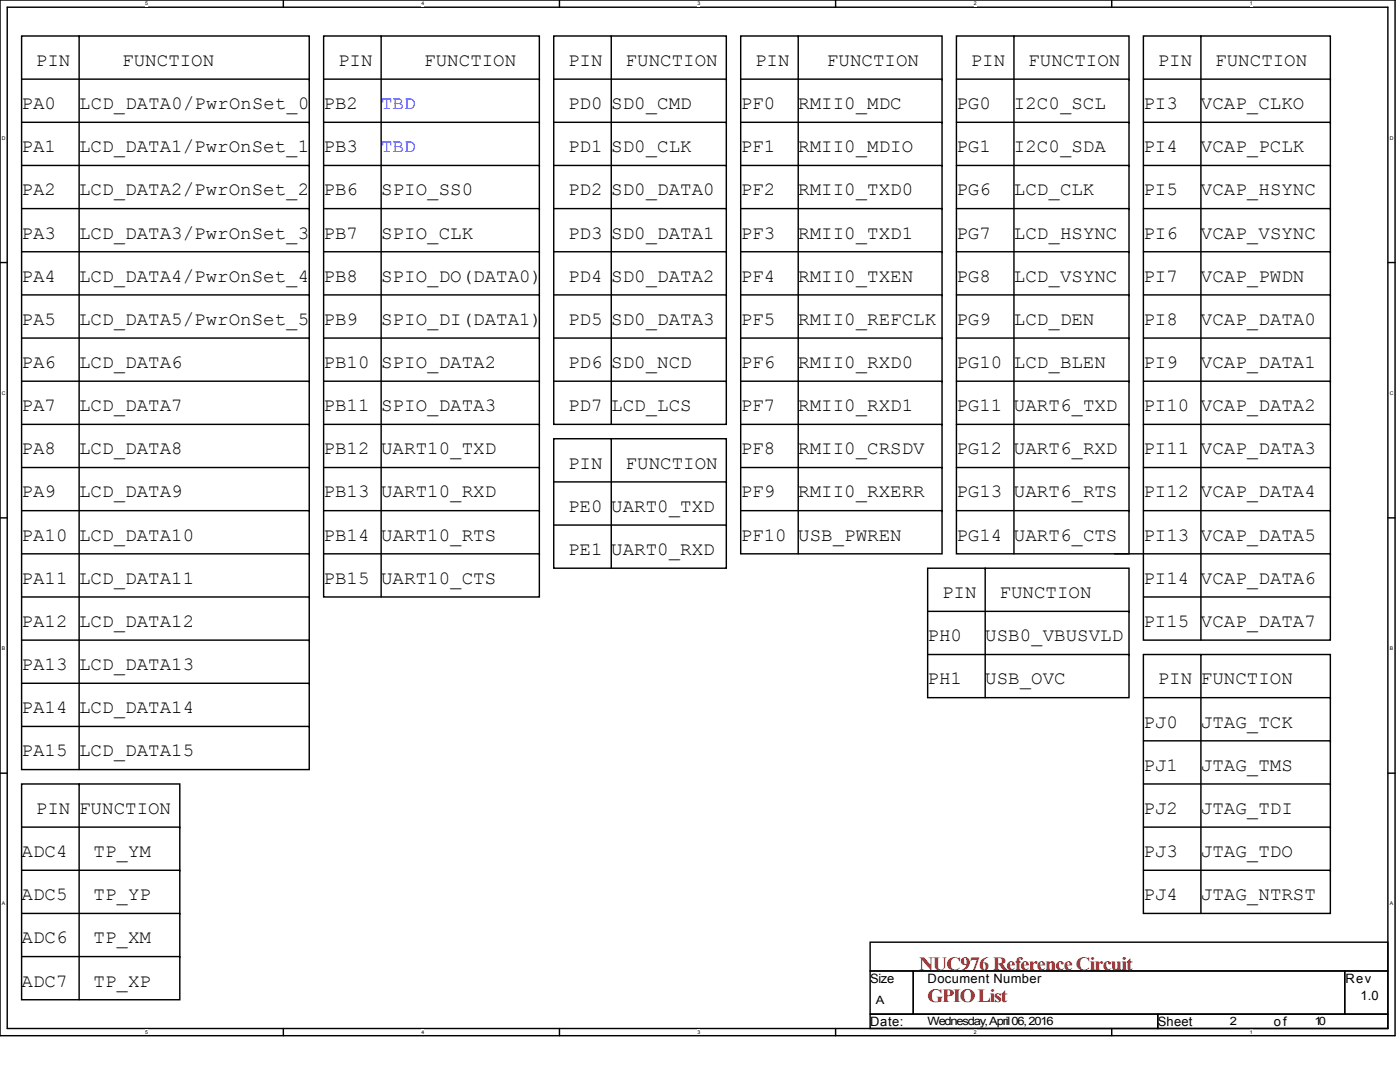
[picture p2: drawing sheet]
<svg xmlns="http://www.w3.org/2000/svg" width="279mm" height="216mm" viewBox="0 0 279 216" stroke-linecap="round" stroke-linejoin="round" font-family="sans-serif">
<defs><g id="words">
<g font-size="3.7">
<text x="7.2" y="13.2">PIN</text>
<text x="24.4" y="13.2">FUNCTION</text>
<text x="67.5" y="13.2">PIN</text>
<text x="84.7" y="13.2">FUNCTION</text>
<text x="113.4" y="13.2">PIN</text>
<text x="124.9" y="13.2">FUNCTION</text>
<text x="150.7" y="13.2">PIN</text>
<text x="165" y="13.2">FUNCTION</text>
<text x="193.7" y="13.2">PIN</text>
<text x="205.2" y="13.2">FUNCTION</text>
<text x="231.1" y="13.2">PIN</text>
<text x="242.5" y="13.2">FUNCTION</text>
<text x="4.3" y="21.8">PA0</text>
<text x="15.8" y="21.8">LCD_DATA0/PwrOnSet_0</text>
<text x="64.6" y="21.8">PB2</text>
<text x="113.4" y="21.8">PD0</text>
<text x="122" y="21.8">SD0_CMD</text>
<text x="147.8" y="21.8">PF0</text>
<text x="159.3" y="21.8">RMII0_MDC</text>
<text x="190.9" y="21.8">PG0</text>
<text x="202.4" y="21.8">I2C0_SCL</text>
<text x="228.2" y="21.8">PI3</text>
<text x="239.7" y="21.8">VCAP_CLKO</text>
<text x="4.3" y="30.4">PA1</text>
<text x="15.8" y="30.4">LCD_DATA1/PwrOnSet_1</text>
<text x="64.6" y="30.4">PB3</text>
<text x="113.4" y="30.4">PD1</text>
<text x="122" y="30.4">SD0_CLK</text>
<text x="147.8" y="30.4">PF1</text>
<text x="159.3" y="30.4">RMII0_MDIO</text>
<text x="190.9" y="30.4">PG1</text>
<text x="202.4" y="30.4">I2C0_SDA</text>
<text x="228.2" y="30.4">PI4</text>
<text x="239.7" y="30.4">VCAP_PCLK</text>
<text x="4.3" y="39">PA2</text>
<text x="15.8" y="39">LCD_DATA2/PwrOnSet_2</text>
<text x="64.6" y="39">PB6</text>
<text x="76.1" y="39">SPIO_SS0</text>
<text x="113.4" y="39">PD2</text>
<text x="122" y="39">SD0_DATA0</text>
<text x="147.8" y="39">PF2</text>
<text x="159.3" y="39">RMII0_TXD0</text>
<text x="190.9" y="39">PG6</text>
<text x="202.4" y="39">LCD_CLK</text>
<text x="228.2" y="39">PI5</text>
<text x="239.7" y="39">VCAP_HSYNC</text>
<text x="4.3" y="47.6">PA3</text>
<text x="15.8" y="47.6">LCD_DATA3/PwrOnSet_3</text>
<text x="64.6" y="47.6">PB7</text>
<text x="76.1" y="47.6">SPIO_CLK</text>
<text x="113.4" y="47.6">PD3</text>
<text x="122" y="47.6">SD0_DATA1</text>
<text x="147.8" y="47.6">PF3</text>
<text x="159.3" y="47.6">RMII0_TXD1</text>
<text x="190.9" y="47.6">PG7</text>
<text x="202.4" y="47.6">LCD_HSYNC</text>
<text x="228.2" y="47.6">PI6</text>
<text x="239.7" y="47.6">VCAP_VSYNC</text>
<text x="4.3" y="56.2">PA4</text>
<text x="15.8" y="56.2">LCD_DATA4/PwrOnSet_4</text>
<text x="64.6" y="56.2">PB8</text>
<text x="76.1" y="56.2">SPIO_DO(DATA0)</text>
<text x="113.4" y="56.2">PD4</text>
<text x="122" y="56.2">SD0_DATA2</text>
<text x="147.8" y="56.2">PF4</text>
<text x="159.3" y="56.2">RMII0_TXEN</text>
<text x="190.9" y="56.2">PG8</text>
<text x="202.4" y="56.2">LCD_VSYNC</text>
<text x="228.2" y="56.2">PI7</text>
<text x="239.7" y="56.2">VCAP_PWDN</text>
<text x="4.3" y="64.8">PA5</text>
<text x="15.8" y="64.8">LCD_DATA5/PwrOnSet_5</text>
<text x="64.6" y="64.8">PB9</text>
<text x="76.1" y="64.8">SPIO_DI(DATA1)</text>
<text x="113.4" y="64.8">PD5</text>
<text x="122" y="64.8">SD0_DATA3</text>
<text x="147.8" y="64.8">PF5</text>
<text x="159.3" y="64.8">RMII0_REFCLK</text>
<text x="190.9" y="64.8">PG9</text>
<text x="202.4" y="64.8">LCD_DEN</text>
<text x="228.2" y="64.8">PI8</text>
<text x="239.7" y="64.8">VCAP_DATA0</text>
<text x="4.3" y="73.4">PA6</text>
<text x="15.8" y="73.4">LCD_DATA6</text>
<text x="64.6" y="73.4">PB10 SPIO_DATA2</text>
<text x="113.4" y="73.4">PD6</text>
<text x="122" y="73.4">SD0_NCD</text>
<text x="147.8" y="73.4">PF6</text>
<text x="159.3" y="73.4">RMII0_RXD0</text>
<text x="190.9" y="73.4">PG10</text>
<text x="202.4" y="73.4">LCD_BLEN</text>
<text x="228.2" y="73.4">PI9</text>
<text x="239.7" y="73.4">VCAP_DATA1</text>
<text x="4.3" y="82">PA7</text>
<text x="15.8" y="82">LCD_DATA7</text>
<text x="64.6" y="82">PB11 SPIO_DATA3</text>
<text x="113.4" y="82">PD7</text>
<text x="122" y="82">LCD_LCS</text>
<text x="147.8" y="82">PF7</text>
<text x="159.3" y="82">RMII0_RXD1</text>
<text x="190.9" y="82">PG11</text>
<text x="202.4" y="82">UART6_TXD</text>
<text x="228.2" y="82">PI10 VCAP_DATA2</text>
<text x="4.3" y="90.7">PA8</text>
<text x="15.8" y="90.7">LCD_DATA8</text>
<text x="64.6" y="90.7">PB12 UART10_TXD</text>
<text x="113.4" y="93.5">PIN</text>
<text x="124.9" y="93.5">FUNCTION</text>
<text x="147.8" y="90.7">PF8</text>
<text x="159.3" y="90.7">RMII0_CRSDV</text>
<text x="190.9" y="90.7">PG12</text>
<text x="202.4" y="90.7">UART6_RXD</text>
<text x="228.2" y="90.7">PI11 VCAP_DATA3</text>
<text x="4.3" y="99.3">PA9</text>
<text x="15.8" y="99.3">LCD_DATA9</text>
<text x="64.6" y="99.3">PB13</text>
<text x="76.1" y="99.3">UART10_RXD</text>
<text x="147.8" y="99.3">PF9</text>
<text x="159.3" y="99.3">RMII0_RXERR</text>
<text x="190.9" y="99.3">PG13</text>
<text x="202.4" y="99.3">UART6_RTS</text>
<text x="228.2" y="99.3">PI12 VCAP_DATA4</text>
<text x="4.3" y="107.9">PA10</text>
<text x="15.8" y="107.9">LCD_DATA10</text>
<text x="64.6" y="107.9">PB14</text>
<text x="76.1" y="107.9">UART10_RTS</text>
<text x="113.4" y="102.1">PE0</text>
<text x="122" y="102.1">UART0_TXD</text>
<text x="147.8" y="107.9">PF10 USB_PWREN</text>
<text x="190.9" y="107.9">PG14</text>
<text x="202.4" y="107.9">UART6_CTS</text>
<text x="228.2" y="107.9">PI13 VCAP_DATA5</text>
<text x="113.4" y="110.7">PE1</text>
<text x="122" y="110.7">UART0_RXD</text>
<text x="4.3" y="116.5">PA11</text>
<text x="15.8" y="116.5">LCD_DATA11</text>
<text x="64.6" y="116.5">PB15 UART10_CTS</text>
<text x="188" y="119.4">PIN</text>
<text x="199.5" y="119.4">FUNCTION</text>
<text x="228.2" y="116.5">PI14 VCAP_DATA6</text>
<text x="4.3" y="125.1">PA12</text>
<text x="15.8" y="125.1">LCD_DATA12</text>
<text x="228.2" y="125.1">PI15 VCAP_DATA7</text>
<text x="185.1" y="128">PH0</text>
<text x="196.6" y="128">USB0_VBUSVLD</text>
<text x="4.3" y="133.7">PA13</text>
<text x="15.8" y="133.7">LCD_DATA13</text>
<text x="185.1" y="136.6">PH1</text>
<text x="196.6" y="136.6">USB_OVC</text>
<text x="231.1" y="136.6">PIN FUNCTION</text>
<text x="4.3" y="142.3">PA14</text>
<text x="15.8" y="142.3">LCD_DATA14</text>
<text x="228.2" y="145.2">PJ0</text>
<text x="239.7" y="145.2">JTAG_TCK</text>
<text x="4.3" y="150.9">PA15</text>
<text x="15.8" y="150.9">LCD_DATA15</text>
<text x="228.2" y="153.8">PJ1</text>
<text x="239.7" y="153.8">JTAG_TMS</text>
<text x="7.2" y="162.4">PIN</text>
<text x="15.8" y="162.4">FUNCTION</text>
<text x="228.2" y="162.4">PJ2</text>
<text x="239.7" y="162.4">JTAG_TDI</text>
<text x="4.3" y="171">ADC4</text>
<text x="18.7" y="171">TP_YM</text>
<text x="228.2" y="171">PJ3</text>
<text x="239.7" y="171">JTAG_TDO</text>
<text x="4.3" y="179.6">ADC5</text>
<text x="18.7" y="179.6">TP_YP</text>
<text x="228.2" y="179.6">PJ4</text>
<text x="239.7" y="179.6">JTAG_NTRST</text>
<text x="4.3" y="188.2">ADC6</text>
<text x="18.7" y="188.2">TP_XM</text>
<text x="4.3" y="196.9">ADC7</text>
<text x="18.7" y="196.9">TP_XP</text>
</g>
<g font-size="3.7" fill="#00f">
<text x="76.1" y="21.8">TBD</text>
<text x="76.1" y="30.4">TBD</text>
</g>
<g font-size="3.7" fill="#f00">
<text x="183.4" y="193.6">NUC976 Reference Circuit</text>
<text x="185.1" y="199.9">GPIO List</text>
</g>
<g font-size="2.6">
<text x="173.7" y="196.1">Size</text>
<text x="185.1" y="196.1">Document Number</text>
<text x="268.5" y="196.1">Rev</text>
<text x="271.5" y="199.5">1.0</text>
<text x="173.7" y="204.7">Date:</text>
<text x="231.1" y="204.7">Sheet</text>
<text x="254.2" y="204.7">of</text>
</g>
<g font-size="2.3">
<text x="174.8" y="200.4">A</text>
<text x="185.1" y="204.4">Wednesday, April 06, 2016</text>
<text x="245.4" y="204.4">2</text>
<text x="262.3" y="204.4">10</text>
</g>
<g font-size="1">
<text x="29" y="1.1">5</text>
<text x="84.1" y="1.1">4</text>
<text x="139.2" y="1.1">3</text>
<text x="194.3" y="1.1">2</text>
<text x="249.4" y="1.1">1</text>
<text x=".4" y="27.8">D</text>
<text x="277.3" y="27.8">D</text>
<text x=".4" y="78.8">C</text>
<text x="277.3" y="78.8">C</text>
<text x=".4" y="129.7">B</text>
<text x="277.3" y="129.7">B</text>
<text x=".4" y="180.7">A</text>
<text x="277.3" y="180.7">A</text>
<text x="29" y="206.3">5</text>
<text x="84.1" y="206.3">4</text>
<text x="139.2" y="206.3">3</text>
<text x="194.3" y="206.3">2</text>
<text x="249.4" y="206.3">1</text>
</g>
</g></defs>
<path d="M0 0h278.4v206.7h-278.4zM1.4 1.4h275.6v203.8h-275.6z" fill="none" stroke="#000" stroke-width=".29"/>
<g fill="#fff">
<path d="M29 .2h.6v1.1h-.6z"/>
<path d="M29 205.4h.6v1.1h-.6z"/>
</g>
<path d="M56.5 0v1.4M56.5 205.2v1.5" fill="none" stroke="#000" stroke-width=".29"/>
<g fill="#fff">
<path d="M84.1 .2h.6v1.1h-.6z"/>
<path d="M84.1 205.4h.6v1.1h-.6z"/>
</g>
<path d="M111.7 0v1.4M111.7 205.2v1.5" fill="none" stroke="#000" stroke-width=".29"/>
<g fill="#fff">
<path d="M139.2 .2h.6v1.1h-.6z"/>
<path d="M139.2 205.4h.6v1.1h-.6z"/>
</g>
<path d="M166.8 0v1.4M166.8 205.2v1.5" fill="none" stroke="#000" stroke-width=".29"/>
<g fill="#fff">
<path d="M194.3 .2h.6v1.1h-.6z"/>
<path d="M194.3 205.4h.6v1.1h-.6z"/>
</g>
<path d="M221.9 0v1.4M221.9 205.2v1.5" fill="none" stroke="#000" stroke-width=".29"/>
<g fill="#fff">
<path d="M249.4 .2h.6v1.1h-.6z"/>
<path d="M249.4 205.4h.6v1.1h-.6z"/>
<path d="M.4 26.9h.7v1.2h-.7z"/>
<path d="M277.3 26.9h.8v1.2h-.8z"/>
<path d="M.4 77.9h.7v1.1h-.7z"/>
<path d="M277.3 77.9h.8v1.1h-.8z"/>
</g>
<path d="M0 52.4h1.4M277 52.4h1.4" fill="none" stroke="#000" stroke-width=".29"/>
<g fill="#fff">
<path d="M.4 128.8h.7v1.2h-.7z"/>
<path d="M277.3 128.8h.7v1.2h-.7z"/>
</g>
<path d="M0 103.3h1.4M277 103.3h1.4" fill="none" stroke="#000" stroke-width=".29"/>
<g fill="#fff">
<path d="M.4 179.7h.7v1.2h-.7z"/>
<path d="M277.3 179.7h.7v1.2h-.7z"/>
</g>
<g fill="none" stroke="#000" stroke-width=".29">
<path d="M4.3 7.2h57.4v146.4h-57.4zM4.3 15.8h57.4M15.8 7.2h.1M15.8 7.2v146.4M61.7 15.8h.1M64.6 7.2h43v111.9h-43zM64.6 15.8h43M76.1 7.2h.1M76.1 7.2v111.9M107.6 15.8h.1M110.5 7.2h34.5v77.5h-34.5zM110.5 15.8h34.5"/>
<path d="M122 7.2h.1M122 7.2v77.5M145 15.8h.1M147.8 7.2h40.2v103.3h-40.2zM147.8 15.8h40.2M159.3 7.2h.1M159.3 7.2v103.3M188 15.8h.1M190.9 7.2h34.4v103.3h-34.4zM190.9 15.8h34.4M202.4 7.2h.1M202.4 7.2v103.3"/>
<path d="M225.3 15.8h.1M228.2 7.2h37.3v120.5h-37.3zM228.2 15.8h37.3M239.7 7.2h.1M239.7 7.2v120.5M265.5 15.8h.1M4.3 33h57.4M4.3 24.4h57.4M61.7 33h.1M61.7 24.4h.1M64.6 33h43M64.6 24.4h43"/>
<path d="M107.6 33h.1M107.6 24.4h.1M110.5 33h34.5M110.5 24.4h34.5M145 33h.1M145 24.4h.1M147.8 33h40.2M147.8 24.4h40.2M188 33h.1M188 24.4h.1M190.9 33h34.4M190.9 24.4h34.4"/>
<path d="M225.3 33h.1M225.3 24.4h.1M228.2 33h37.3M228.2 24.4h37.3M265.5 33h.1M265.5 24.4h.1M4.3 41.6h57.4M4.3 50.2h57.4M4.3 58.8h57.4M61.7 41.6h.1M61.7 50.2h.1M61.7 58.8h.1"/>
<path d="M64.6 41.6h43M64.6 50.2h43M64.6 58.8h43M107.6 41.6h.1M107.6 50.2h.1M107.6 58.8h.1M110.5 41.6h34.5M110.5 50.2h34.5M110.5 58.8h34.5M145 41.6h.1M145 58.8h.1M145 50.2h.1"/>
<path d="M147.8 41.6h40.2M147.8 50.2h40.2M147.8 58.8h40.2M188 41.6h.1M188 50.2h.1M188 58.8h.1M190.9 41.6h34.4M190.9 50.2h34.4M190.9 58.8h34.4M225.3 41.6h.1M225.3 50.2h.1M225.3 58.8h.1"/>
<path d="M228.2 41.6h37.3M228.2 50.2h37.3M228.2 58.8h37.3M265.5 41.6h.1M265.5 50.2h.1M265.5 58.8h.1M4.3 76.1h57.4M4.3 67.5h57.4M61.7 76.1h.1M61.7 67.5h.1M64.6 76.1h43M64.6 67.5h43"/>
<path d="M107.6 76.1h.1M107.6 67.5h.1M110.5 76.1h34.5M110.5 67.5h34.5M145 76.1h.1M145 67.5h.1M147.8 76.1h40.2M147.8 67.5h40.2M188 76.1h.1M188 67.5h.1M190.9 76.1h34.4M190.9 67.5h34.4"/>
<path d="M225.3 76.1h.1M225.3 67.5h.1M228.2 76.1h37.3M228.2 67.5h37.3M265.5 76.1h.1M265.5 67.5h.1M4.3 93.3h57.4M4.3 84.7h57.4M61.7 93.3h.1M61.7 84.7h.1M64.6 93.3h43M64.6 84.7h43"/>
<path d="M107.6 93.3h.1M107.6 84.7h.1M110.5 87.5h34.5v25.9h-34.5zM110.5 96.2h34.5M122 87.5h.1M122 87.5v25.9M145 96.2h.1M147.8 93.3h40.2M147.8 84.7h40.2M188 93.3h.1M188 84.7h.1M190.9 93.3h34.4"/>
<path d="M190.9 84.7h34.4M225.3 84.7h.1M225.3 93.3h.1M228.2 93.3h37.3M228.2 84.7h37.3M265.5 84.7h.1M265.5 93.3h.1M4.3 101.9h57.4M4.3 119.1h57.4M4.3 110.5h57.4M61.7 101.9h.1M61.7 119.1h.1"/>
<path d="M61.7 110.5h.1M64.6 101.9h43M64.6 110.5h43M107.6 101.9h.1M107.6 110.5h.1M110.5 104.8h34.5M145 104.8h.1M147.8 101.9h40.2M185.1 113.4h40.2v25.8h-40.2zM188 101.9h.1M190.9 101.9h34.4M196.6 113.4h.1"/>
<path d="M196.6 113.4v25.8M222.4 110.5h43.1M225.3 101.9h.1M228.2 101.9h37.3M228.2 119.1h37.3M265.5 101.9h.1M265.5 110.5h.1M265.5 119.1h.1M4.3 127.7h57.4M4.3 136.3h57.4M61.7 127.7h.1M61.7 136.3h.1"/>
<path d="M185.1 122h40.2M185.1 130.6h40.2M225.3 122h.1M225.3 130.6h.1M228.2 130.6h37.3v51.7h-37.3zM228.2 139.2h37.3M239.7 130.6h.1M239.7 130.6v51.7M265.5 139.2h.1M0 154.3h1.4M4.3 156.4h31.6v43.1h-31.6zM4.3 145h57.4"/>
<path d="M15.8 156.4h.1M15.8 156.4v43.1M61.7 145h.1M228.2 147.8h37.3M228.2 156.4h37.3M265.5 147.8h.1M265.5 156.4h.1M277 154.3h1.4M4.3 173.7h31.6M4.3 165h31.6M35.9 173.7h.1M35.9 165h.1"/>
<path d="M228.2 173.7h37.3M228.2 165h37.3M265.5 173.7h.1M265.5 165h.1M4.3 182.3h31.6M4.3 190.9h31.6M35.9 182.3h.1M35.9 190.9h.1M173.7 188h103.3v5.7h-103.3zM173.7 193.7h8.6v8.7h-8.6zM182.3 193.7h86.1v8.7h-86.1zM268.4 193.7h8.6v8.7h-8.6z"/>
<path d="M173.7 202.4h57.4v2.8h-57.4zM231.1 202.4h45.9v2.8h-45.9z"/>
</g>
<use href="#words"/>
</svg>
